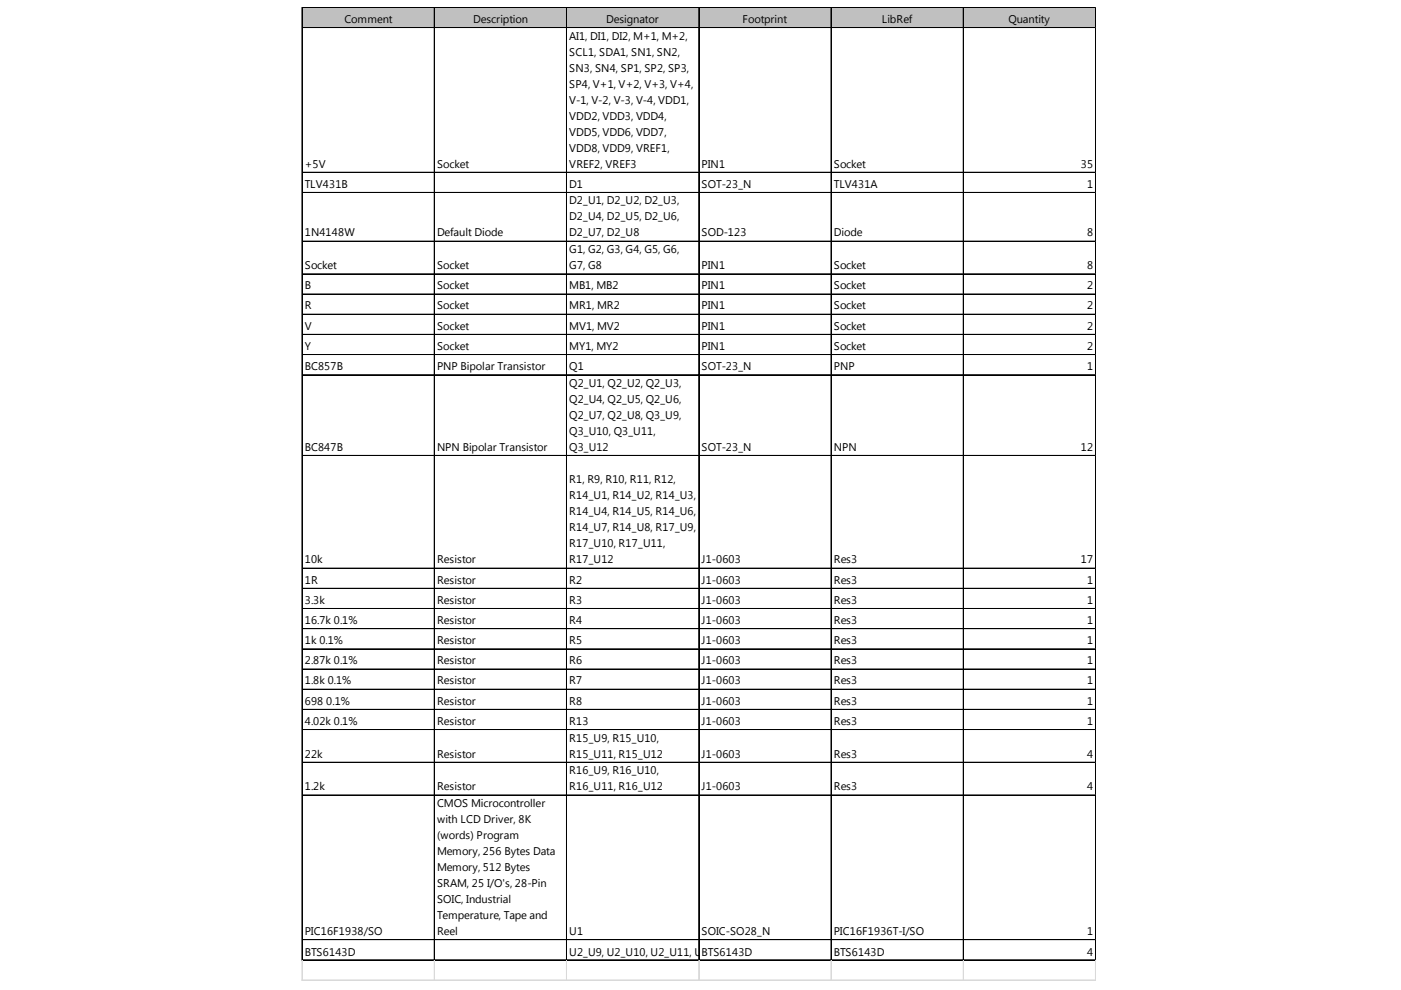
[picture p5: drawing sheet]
<svg xmlns="http://www.w3.org/2000/svg" width="297mm" height="210mm" viewBox="0 0 297 210" stroke-linecap="round" stroke-linejoin="round" font-family="sans-serif">
<defs><g id="words">
<g font-size="2.4">
<text x="73" y="4.8">Comment</text>
<text x="100.3" y="4.8">Description</text>
<text x="128.5" y="4.8">Designator</text>
<text x="157.4" y="4.8">Footprint</text>
<text x="187" y="4.8">LibRef</text>
<text x="213.8" y="4.8">Quantity</text>
<text x="120.7" y="8.4">AI1, DI1, DI2, M+1, M+2,</text>
<text x="120.7" y="11.8">SCL1, SDA1, SN1, SN2,</text>
<text x="120.7" y="15.2">SN3, SN4, SP1, SP2, SP3,</text>
<text x="120.7" y="18.6">SP4, V+1, V+2, V+3, V+4,</text>
<text x="120.7" y="22">V-1, V-2, V-3, V-4, VDD1,</text>
<text x="120.7" y="25.3">VDD2, VDD3, VDD4,</text>
<text x="120.7" y="28.7">VDD5, VDD6, VDD7,</text>
<text x="64.6" y="35.5">+5V</text>
<text x="92.7" y="35.5">Socket</text>
<text x="120.7" y="32.1">VDD8, VDD9, VREF1,</text>
<text x="120.7" y="35.5">VREF2, VREF3</text>
<text x="148.7" y="35.5">PIN1</text>
<text x="176.8" y="35.5">Socket</text>
<text x="229.2" y="35.5">35</text>
<text x="64.6" y="39.8">TLV431B</text>
<text x="120.7" y="39.8">D1</text>
<text x="148.7" y="39.8">SOT-23_N</text>
<text x="176.8" y="39.8">TLV431A</text>
<text x="230.5" y="39.8">1</text>
<text x="120.7" y="43.3">D2_U1, D2_U2, D2_U3,</text>
<text x="120.7" y="46.7">D2_U4, D2_U5, D2_U6,</text>
<text x="64.6" y="50.1">1N4148W</text>
<text x="92.7" y="50.1">Default Diode</text>
<text x="120.7" y="50.1">D2_U7, D2_U8</text>
<text x="120.7" y="53.7">G1, G2, G3, G4, G5, G6,</text>
<text x="148.7" y="50.1">SOD-123</text>
<text x="176.8" y="50.1">Diode</text>
<text x="230.5" y="50.1">8</text>
<text x="64.6" y="57.1">Socket</text>
<text x="92.7" y="57.1">Socket</text>
<text x="120.7" y="57.1">G7, G8</text>
<text x="148.7" y="57.1">PIN1</text>
<text x="176.8" y="57.1">Socket</text>
<text x="230.5" y="57.1">8</text>
<text x="64.6" y="61.3">B</text>
<text x="64.6" y="65.6">R</text>
<text x="92.7" y="61.3">Socket</text>
<text x="92.7" y="65.6">Socket</text>
<text x="120.7" y="61.3">MB1, MB2</text>
<text x="120.7" y="65.6">MR1, MR2</text>
<text x="148.7" y="61.3">PIN1</text>
<text x="148.7" y="65.6">PIN1</text>
<text x="176.8" y="61.3">Socket</text>
<text x="176.8" y="65.6">Socket</text>
<text x="230.5" y="61.3">2</text>
<text x="230.5" y="65.6">2</text>
<text x="64.6" y="69.9">V</text>
<text x="92.7" y="69.9">Socket</text>
<text x="120.7" y="69.9">MV1, MV2</text>
<text x="148.7" y="69.9">PIN1</text>
<text x="176.8" y="69.9">Socket</text>
<text x="230.5" y="69.9">2</text>
<text x="64.6" y="74.2">Y</text>
<text x="92.7" y="74.2">Socket</text>
<text x="120.7" y="74.2">MY1, MY2</text>
<text x="148.7" y="74.2">PIN1</text>
<text x="176.8" y="74.2">Socket</text>
<text x="230.5" y="74.2">2</text>
<text x="64.6" y="78.5">BC857B</text>
<text x="92.7" y="78.5">PNP Bipolar Transistor</text>
<text x="120.7" y="78.5">Q1</text>
<text x="120.7" y="82">Q2_U1, Q2_U2, Q2_U3,</text>
<text x="148.7" y="78.5">SOT-23_N</text>
<text x="176.8" y="78.5">PNP</text>
<text x="230.5" y="78.5">1</text>
<text x="120.7" y="85.4">Q2_U4, Q2_U5, Q2_U6,</text>
<text x="120.7" y="88.8">Q2_U7, Q2_U8, Q3_U9,</text>
<text x="64.6" y="95.6">BC847B</text>
<text x="92.7" y="95.6">NPN Bipolar Transistor</text>
<text x="120.7" y="92.2">Q3_U10, Q3_U11,</text>
<text x="120.7" y="95.6">Q3_U12</text>
<text x="148.7" y="95.6">SOT-23_N</text>
<text x="176.8" y="95.6">NPN</text>
<text x="229.2" y="95.6">12</text>
<text x="120.7" y="102.5">R1, R9, R10, R11, R12,</text>
<text x="120.7" y="105.9">R14_U1, R14_U2, R14_U3,</text>
<text x="120.7" y="109.3">R14_U4, R14_U5, R14_U6,</text>
<text x="120.7" y="112.7">R14_U7, R14_U8, R17_U9,</text>
<text x="64.6" y="119.5">10k</text>
<text x="92.7" y="119.5">Resistor</text>
<text x="120.7" y="116.1">R17_U10, R17_U11,</text>
<text x="120.7" y="119.5">R17_U12</text>
<text x="148.7" y="119.5">J1-0603</text>
<text x="176.8" y="119.5">Res3</text>
<text x="229.2" y="119.5">17</text>
<text x="64.6" y="123.7">1R</text>
<text x="92.7" y="123.7">Resistor</text>
<text x="120.7" y="123.7">R2</text>
<text x="148.7" y="123.7">J1-0603</text>
<text x="176.8" y="123.7">Res3</text>
<text x="230.5" y="123.7">1</text>
<text x="64.6" y="128">3.3k</text>
<text x="92.7" y="128">Resistor</text>
<text x="120.7" y="128">R3</text>
<text x="148.7" y="128">J1-0603</text>
<text x="176.8" y="128">Res3</text>
<text x="230.5" y="128">1</text>
<text x="64.6" y="132.3">16.7k 0.1%</text>
<text x="64.6" y="136.6">1k 0.1%</text>
<text x="92.7" y="132.3">Resistor</text>
<text x="92.7" y="136.6">Resistor</text>
<text x="120.7" y="132.3">R4</text>
<text x="120.7" y="136.6">R5</text>
<text x="148.7" y="132.3">J1-0603</text>
<text x="148.7" y="136.6">J1-0603</text>
<text x="176.8" y="132.3">Res3</text>
<text x="176.8" y="136.6">Res3</text>
<text x="230.5" y="132.3">1</text>
<text x="230.5" y="136.6">1</text>
<text x="64.6" y="140.9">2.87k 0.1%</text>
<text x="92.7" y="140.9">Resistor</text>
<text x="120.7" y="140.9">R6</text>
<text x="148.7" y="140.9">J1-0603</text>
<text x="176.8" y="140.9">Res3</text>
<text x="230.5" y="140.9">1</text>
<text x="64.6" y="145.1">1.8k 0.1%</text>
<text x="64.6" y="149.4">698</text>
<text x="69.2" y="149.4">0.1%</text>
<text x="92.7" y="145.1">Resistor</text>
<text x="92.7" y="149.4">Resistor</text>
<text x="120.7" y="145.1">R7</text>
<text x="120.7" y="149.4">R8</text>
<text x="148.7" y="145.1">J1-0603</text>
<text x="148.7" y="149.4">J1-0603</text>
<text x="176.8" y="145.1">Res3</text>
<text x="176.8" y="149.4">Res3</text>
<text x="230.5" y="145.1">1</text>
<text x="230.5" y="149.4">1</text>
<text x="64.6" y="153.7">4.02k 0.1%</text>
<text x="92.7" y="153.7">Resistor</text>
<text x="120.7" y="153.7">R13</text>
<text x="148.7" y="153.7">J1-0603</text>
<text x="176.8" y="153.7">Res3</text>
<text x="230.5" y="153.7">1</text>
<text x="64.6" y="160.6">22k</text>
<text x="92.7" y="160.6">Resistor</text>
<text x="120.7" y="157.2">R15_U9, R15_U10,</text>
<text x="120.7" y="160.6">R15_U11, R15_U12</text>
<text x="148.7" y="160.6">J1-0603</text>
<text x="176.8" y="160.6">Res3</text>
<text x="230.5" y="160.6">4</text>
<text x="64.6" y="167.6">1.2k</text>
<text x="92.7" y="167.6">Resistor</text>
<text x="120.7" y="164.2">R16_U9, R16_U10,</text>
<text x="120.7" y="167.6">R16_U11, R16_U12</text>
<text x="148.7" y="167.6">J1-0603</text>
<text x="176.8" y="167.6">Res3</text>
<text x="230.5" y="167.6">4</text>
<text x="92.7" y="171.1">CMOS Microcontroller</text>
<text x="92.7" y="174.5">with LCD Driver, 8K</text>
<text x="92.7" y="177.9">(words) Program</text>
<text x="92.7" y="181.3">Memory, 256 Bytes Data</text>
<text x="92.7" y="184.7">Memory, 512 Bytes</text>
<text x="92.7" y="188.1">SRAM, 25 I/O's, 28-Pin</text>
<text x="92.7" y="191.4">SOIC, Industrial</text>
<text x="92.7" y="194.8">Temperature, Tape and</text>
<text x="64.6" y="198.2">PIC16F1938/SO</text>
<text x="64.6" y="202.7">BTS6143D</text>
<text x="92.7" y="198.2">Reel</text>
<text x="120.7" y="198.2">U1</text>
<text x="120.7" y="202.7">U2_U9, U2_U10, U2_U11, U2_U12</text>
<text x="148.7" y="198.2">SOIC-SO28_N</text>
<text x="148.7" y="202.7">BTS6143D</text>
<text x="176.8" y="198.2">PIC16F1936T-I/SO</text>
<text x="176.8" y="202.7">BTS6143D</text>
<text x="230.5" y="198.2">1</text>
<text x="230.5" y="202.7">4</text>
</g>
</g></defs>
<path d="M64.1 1.7h168.3v4.3h-168.3z" fill="#c0c0c0"/>
<g fill="none" stroke="#000" stroke-width=".21">
<path d="M64 1.6v202.1M64.1 1.6v202.1M64.2 1.6h168.2M64.2 5.8h168.2M64.2 5.9h168.2M92.1 1.7v202M120.1 1.7v202M120.2 1.7v202M148.1 1.7v202M148.2 1.7v202M176.2 1.7v202M176.3 1.7v202"/>
<path d="M204.2 1.7v202M204.3 1.7v202M232.3 1.7v202M64.2 36.5h168.2M64.2 36.6h168.2M64.2 40.8h168.2M64.2 40.9h168.2M64.2 51.1h168.2M64.2 51.2h168.2M64.2 58.1h168.2M64.2 62.3h168.2M64.2 62.4h168.2"/>
<path d="M64.2 66.6h168.2M64.2 66.7h168.2M64.2 70.9h168.2M64.2 71h168.2M64.2 75.2h168.2M64.2 79.4h168.2M64.2 79.5h168.2M64.2 96.6h168.2M64.2 120.5h168.2M64.2 124.7h168.2M64.2 124.8h168.2M64.2 129h168.2"/>
<path d="M64.2 129.1h168.2M64.2 133.3h168.2M64.2 133.4h168.2M64.2 137.6h168.2M64.2 141.8h168.2M64.2 141.9h168.2M64.2 146.1h168.2M64.2 146.2h168.2M64.2 150.4h168.2M64.2 150.5h168.2M64.2 154.7h168.2M64.2 154.8h168.2"/>
<path d="M64.2 161.6h168.2M64.2 161.7h168.2M64.2 168.5h168.2M64.2 168.6h168.2M64.2 199.2h168.2M64.2 199.3h168.2M64.2 203.5h168.2M64.2 203.6h168.2"/>
</g>
<g fill="none" stroke="#d0d7e5" stroke-width=".21">
<path d="M64 203.7v4.2M64 207.8h168.4M64.1 203.7v4.2M92.1 203.7v4.2M120.1 203.7v4.2M120.2 203.7v4.2M148.1 203.7v4.2M148.2 203.7v4.2M176.2 203.7v4.2M176.3 203.7v4.2M204.2 203.7v4.2M204.3 203.7v4.2"/>
<path d="M232.3 203.7v4.2"/>
</g>
<use href="#words"/>
</svg>
